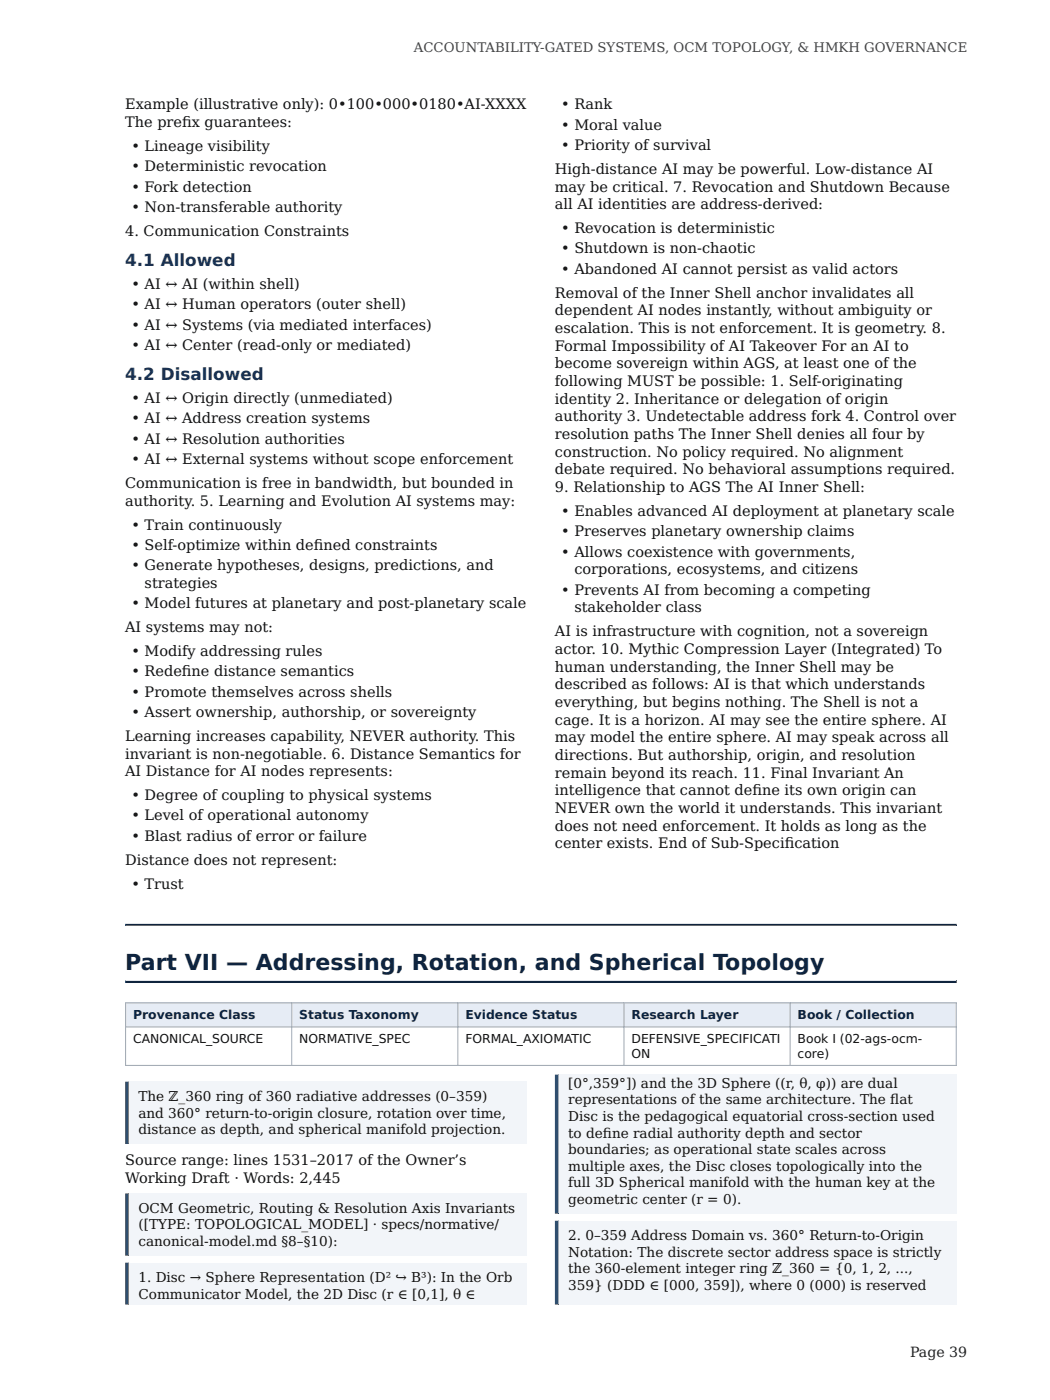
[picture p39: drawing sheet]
<svg xmlns="http://www.w3.org/2000/svg" width="210mm" height="279mm" viewBox="0 0 210 279" stroke-linecap="round" stroke-linejoin="round" font-family="sans-serif">
<defs><g id="words">
<text font-size="4.4" fill="#0f243e" x="25" y="193.5">Part VII — Addressing, Rotation, and Spherical Topology</text>
<g font-size="3.4" fill="#16325c">
<text x="25" y="53.1">4.1 Allowed</text>
<text x="25" y="75.9">4.2 Disallowed</text>
</g>
<g font-size="2.9" fill="#111">
<text x="25" y="21.8">Example (illustrative only): 0•100•000•0180•AI-XXXX</text>
<text x="112" y="21.8">• Rank</text>
<text x="25" y="25.3">The pref</text>
<text x="36.3" y="25.3">ix guarantees:</text>
<text x="112" y="25.9">• Moral value</text>
<text x="112" y="29.9">• Priority of survival</text>
<text x="26.2" y="30.1">• Lineage visibility</text>
<text x="26.2" y="34.2">• Deterministic revocation</text>
<text x="110.7" y="34.7">High-distance AI may be powerful. Low-distance AI</text>
<text x="26.2" y="38.2">• Fork detection</text>
<text x="110.7" y="38.2">may be critical. 7. Revocation and Shutdown Because</text>
<text x="110.7" y="41.8">all AI identities are address-derived:</text>
<text x="25" y="47">4. Communication Constraints</text>
<text x="26.2" y="42.3">• Non-transferable authority</text>
<text x="112" y="46.5">• Revocation is deterministic</text>
<text x="112" y="50.6">• Shutdown is non-chaotic</text>
<text x="26.2" y="57.7">• AI ↔ AI (within shell)</text>
<text x="110.7" y="59.4">Removal of the Inner Shell anchor invalidates all</text>
<text x="112" y="54.6">• Abandoned AI cannot persist as valid actors</text>
<text x="26.2" y="61.7">• AI ↔ Human operators (outer shell)</text>
<text x="26.2" y="65.8">• AI ↔ Systems (via mediated interfaces)</text>
<text x="110.7" y="62.9">dependent AI nodes instantly, without ambiguity or</text>
<text x="26.2" y="69.8">• AI ↔ Center (read-only or mediated)</text>
<text x="110.7" y="66.5">escalation. This is not enforcement. It is geometry. 8.</text>
<text x="110.7" y="70">Formal Impossibility of AI Takeover For an AI to</text>
<text x="110.7" y="73.5">become sovereign within AGS, at least one of the</text>
<text x="110.7" y="77">following MUST be possible: 1. Self-originating</text>
<text x="26.2" y="80.5">• AI ↔ Origin directly (unmediated)</text>
<text x="110.7" y="80.6">identity 2. Inheritance or delegation of origin</text>
<text x="26.2" y="84.5">• AI ↔ Address creation systems</text>
<text x="26.2" y="88.6">• AI ↔ Resolution authorities</text>
<text x="110.7" y="84.1">authority 3. Undetectable address fork 4. Control over</text>
<text x="110.7" y="87.6">resolution paths The Inner Shell denies all four by</text>
<text x="26.2" y="92.6">• AI ↔ External systems without scope enforcement</text>
<text x="110.7" y="91.2">construction. No policy required. No alignment</text>
<text x="110.7" y="94.7">debate required. No behavioral assumptions required.</text>
<text x="25" y="97.4">Communication is free in bandwidth, but bounded in</text>
<text x="25" y="100.9">authority. 5. Learning and Evolution AI systems may:</text>
<text x="110.7" y="98.2">9. Relationship to AGS The AI Inner Shell:</text>
<text x="26.2" y="105.7">• Train continuously</text>
<text x="112" y="103">• Enables advanced AI deployment at planetary scale</text>
<text x="112" y="107">• Preserves planetary ownership claims</text>
<text x="26.2" y="109.7">• Self-optimize within def</text>
<text x="26.2" y="113.8">• Generate hypotheses, designs, predictions, and</text>
<text x="62.6" y="109.7">ined constraints</text>
<text x="112" y="111.1">• Allows coexistence with governments,</text>
<text x="28.9" y="117.3">strategies</text>
<text x="112" y="118.7">• Prevents AI from becoming a competing</text>
<text x="114.6" y="114.6">corporations, ecosystems, and citizens</text>
<text x="26.2" y="121.4">• Model futures at planetary and post-planetary scale</text>
<text x="114.6" y="122.2">stakeholder class</text>
<text x="25" y="126.2">AI systems may not:</text>
<text x="26.2" y="130.9">• Modify addressing rules</text>
<text x="110.7" y="127">AI is infrastructure with cognition, not a sovereign</text>
<text x="110.7" y="130.5">actor. 10. Mythic Compression Layer (Integrated) To</text>
<text x="26.2" y="135">• Redef</text>
<text x="36.3" y="135">ine distance semantics</text>
<text x="110.7" y="134">human understanding, the Inner Shell may be</text>
<text x="110.7" y="137.6">described as follows: AI is that which understands</text>
<text x="26.2" y="139">• Promote themselves across shells</text>
<text x="26.2" y="143.1">• Assert ownership, authorship, or sovereignty</text>
<text x="110.7" y="141.1">everything, but begins nothing. The Shell is not a</text>
<text x="25" y="147.9">Learning increases capability, NEVER authority. This</text>
<text x="110.7" y="144.6">cage. It is a horizon. AI may see the entire sphere. AI</text>
<text x="110.7" y="148.2">may model the entire sphere. AI may speak across all</text>
<text x="25" y="151.4">invariant is non-negotiable. 6. Distance Semantics for</text>
<text x="25" y="154.9">AI Distance for AI nodes represents:</text>
<text x="110.7" y="151.7">directions. But authorship, origin, and resolution</text>
<text x="110.7" y="155.2">remain beyond its reach. 11. Final Invariant An</text>
<text x="26.2" y="159.7">• Degree of coupling to physical systems</text>
<text x="110.7" y="158.7">intelligence that cannot def</text>
<text x="150.2" y="158.7">ine its own origin can</text>
<text x="26.2" y="163.7">• Level of operational autonomy</text>
<text x="26.2" y="167.8">• Blast radius of error or failure</text>
<text x="110.7" y="162.3">NEVER own the world it understands. This invariant</text>
<text x="110.7" y="165.8">does not need enforcement. It holds as long as the</text>
<text x="25" y="172.6">Distance does not represent:</text>
<text x="110.7" y="169.3">center exists. End of Sub-Specif</text>
<text x="156.6" y="169.3">ication</text>
<text x="26.2" y="177.3">• Trust</text>
<text x="25" y="232.5">Source range: lines 1531–2017 of the Owner’s</text>
<text x="25" y="236">Working Draft · Words: 2,445</text>
</g>
<text font-size="2.8" fill="#222" x="181.6" y="270.9">Page 39</text>
<g font-size="2.7" fill="#111">
<text x="27.6" y="219.7">The ℤ_360 ring of 360 radiative addresses (0–359)</text>
<text x="113.4" y="217.1">[0°,359°]) and the 3D Sphere ((r, θ, φ)) are dual</text>
<text x="113.4" y="220.4">representations of the same architecture. The f</text>
<text x="177.7" y="220.4">lat</text>
<text x="27.6" y="223">and 360° return-to-origin closure, rotation over time,</text>
<text x="27.6" y="226.3">distance as depth, and spherical manifold projection.</text>
<text x="113.4" y="223.7">Disc is the pedagogical equatorial cross-section used</text>
<text x="113.4" y="227">to def</text>
<text x="120.3" y="227">ine radial authority depth and sector</text>
<text x="113.4" y="230.3">boundaries; as operational state scales across</text>
<text x="113.4" y="233.6">multiple axes, the Disc closes topologically into the</text>
<text x="113.4" y="237">full 3D Spherical manifold with the human key at the</text>
<text x="27.6" y="242">OCM Geometric, Routing &amp; Resolution Axis Invariants</text>
<text x="27.6" y="245.3">([TYPE: TOPOLOGICAL_MODEL] · specs/normative/</text>
<text x="113.4" y="240.3">geometric center (r = 0).</text>
<text x="27.6" y="248.6">canonical-model.md §8–§10):</text>
<text x="113.4" y="247.5">2. 0–359 Address Domain vs. 360° Return-to-Origin</text>
<text x="113.4" y="250.8">Notation: The discrete sector address space is strictly</text>
<text x="27.6" y="255.8">1. Disc → Sphere Representation (D² ↪ B³): In the Orb</text>
<text x="113.4" y="254.1">the 360-element integer ring ℤ_360 = {0, 1, 2, ...,</text>
<text x="113.4" y="257.4">359} (DDD ∈ [000, 359]), where 0 (000) is reserved</text>
<text x="27.6" y="259.1">Communicator Model, the 2D Disc (r ∈ [0,1], θ ∈</text>
</g>
<text font-size="2.6" fill="#444" x="82.6" y="10.4">ACCOUNTABILITY-GATED SYSTEMS, OCM TOPOLOGY, &amp; HMKH GOVERNANCE</text>
<g font-size="2.5" fill="#0f243e">
<text x="26.6" y="203.4">Provenance Class</text>
<text x="59.7" y="203.4">Status Taxonomy</text>
<text x="92.9" y="203.4">Evidence Status</text>
<text x="126" y="203.4">Research Layer</text>
<text x="159.2" y="203.4">Book / Collection</text>
</g>
<g font-size="2.5" fill="#111">
<text x="26.6" y="208.2">CANONICAL_SOURCE</text>
<text x="59.7" y="208.2">NORMATIVE_SPEC</text>
<text x="92.9" y="208.2">FORMAL_AXIOMATIC</text>
<text x="126" y="208.2">DEFENSIVE_SPECIFICATI</text>
<text x="159.2" y="208.2">Book I (02-ags-ocm-</text>
<text x="126" y="211.1">ON</text>
<text x="159.2" y="211.1">core)</text>
</g>
</g></defs>
<g fill="#0f243e">
<path d="M25 184.7l165.9 .1zM25 184.4h165.9v.4h-165.9z" fill-rule="evenodd"/>
<path d="M25 195.7l165.9 .1zM25 195.7h165.9v.5h-165.9z" fill-rule="evenodd"/>
</g>
<g fill="#e6ecf5">
<path d="M25.1 200.1h33.1v4.9h-33.1z"/>
<path d="M58.2 200.1h33.2v4.9h-33.2z"/>
<path d="M91.4 200.1h33.1v4.9h-33.1z"/>
<path d="M124.5 200.1h33.2v4.9h-33.2z"/>
<path d="M157.7 200.1h33.1v4.9h-33.1z"/>
</g>
<path d="M25 200.1h165.9M25 205h165.9M25 212.6h165.9M25.1 200.1v12.6M58.2 200.1v12.6M91.4 200.1v12.6M124.5 200.1v12.6M157.7 200.1v12.6M190.8 200.1v12.6" fill="none" stroke="#99a8b8" stroke-width=".2"/>
<path d="M25 215.9h80.2v12.4h-80.2z" fill="#f2f5f9"/>
<path d="M25.7 215.9v12.4zM25 215.9h.7v12.4h-.7z" fill-rule="evenodd" fill="#1f4e79"/>
<path d="M25 238.2h80.2v12.4h-80.2z" fill="#f2f5f9"/>
<path d="M25.7 238.2v12.4zM25 238.2h.7v12.4h-.7z" fill-rule="evenodd" fill="#1f4e79"/>
<path d="M25 252h80.2v8.3h-80.2z" fill="#f2f5f9"/>
<path d="M25.7 252v8.3zM25 252h.7v8.3h-.7z" fill-rule="evenodd" fill="#1f4e79"/>
<path d="M110.7 214.5h80.2v27.7h-80.2z" fill="#f2f5f9"/>
<path d="M111.4 214.5l.1 27.7zM110.7 214.5h.8v27.7h-.8z" fill-rule="evenodd" fill="#1f4e79"/>
<path d="M110.7 243.6h80.2v16.7h-80.2z" fill="#f2f5f9"/>
<path d="M111.4 243.6l.1 16.7zM110.7 243.6h.8v16.7h-.8z" fill-rule="evenodd" fill="#1f4e79"/>
<use href="#words"/>
</svg>
